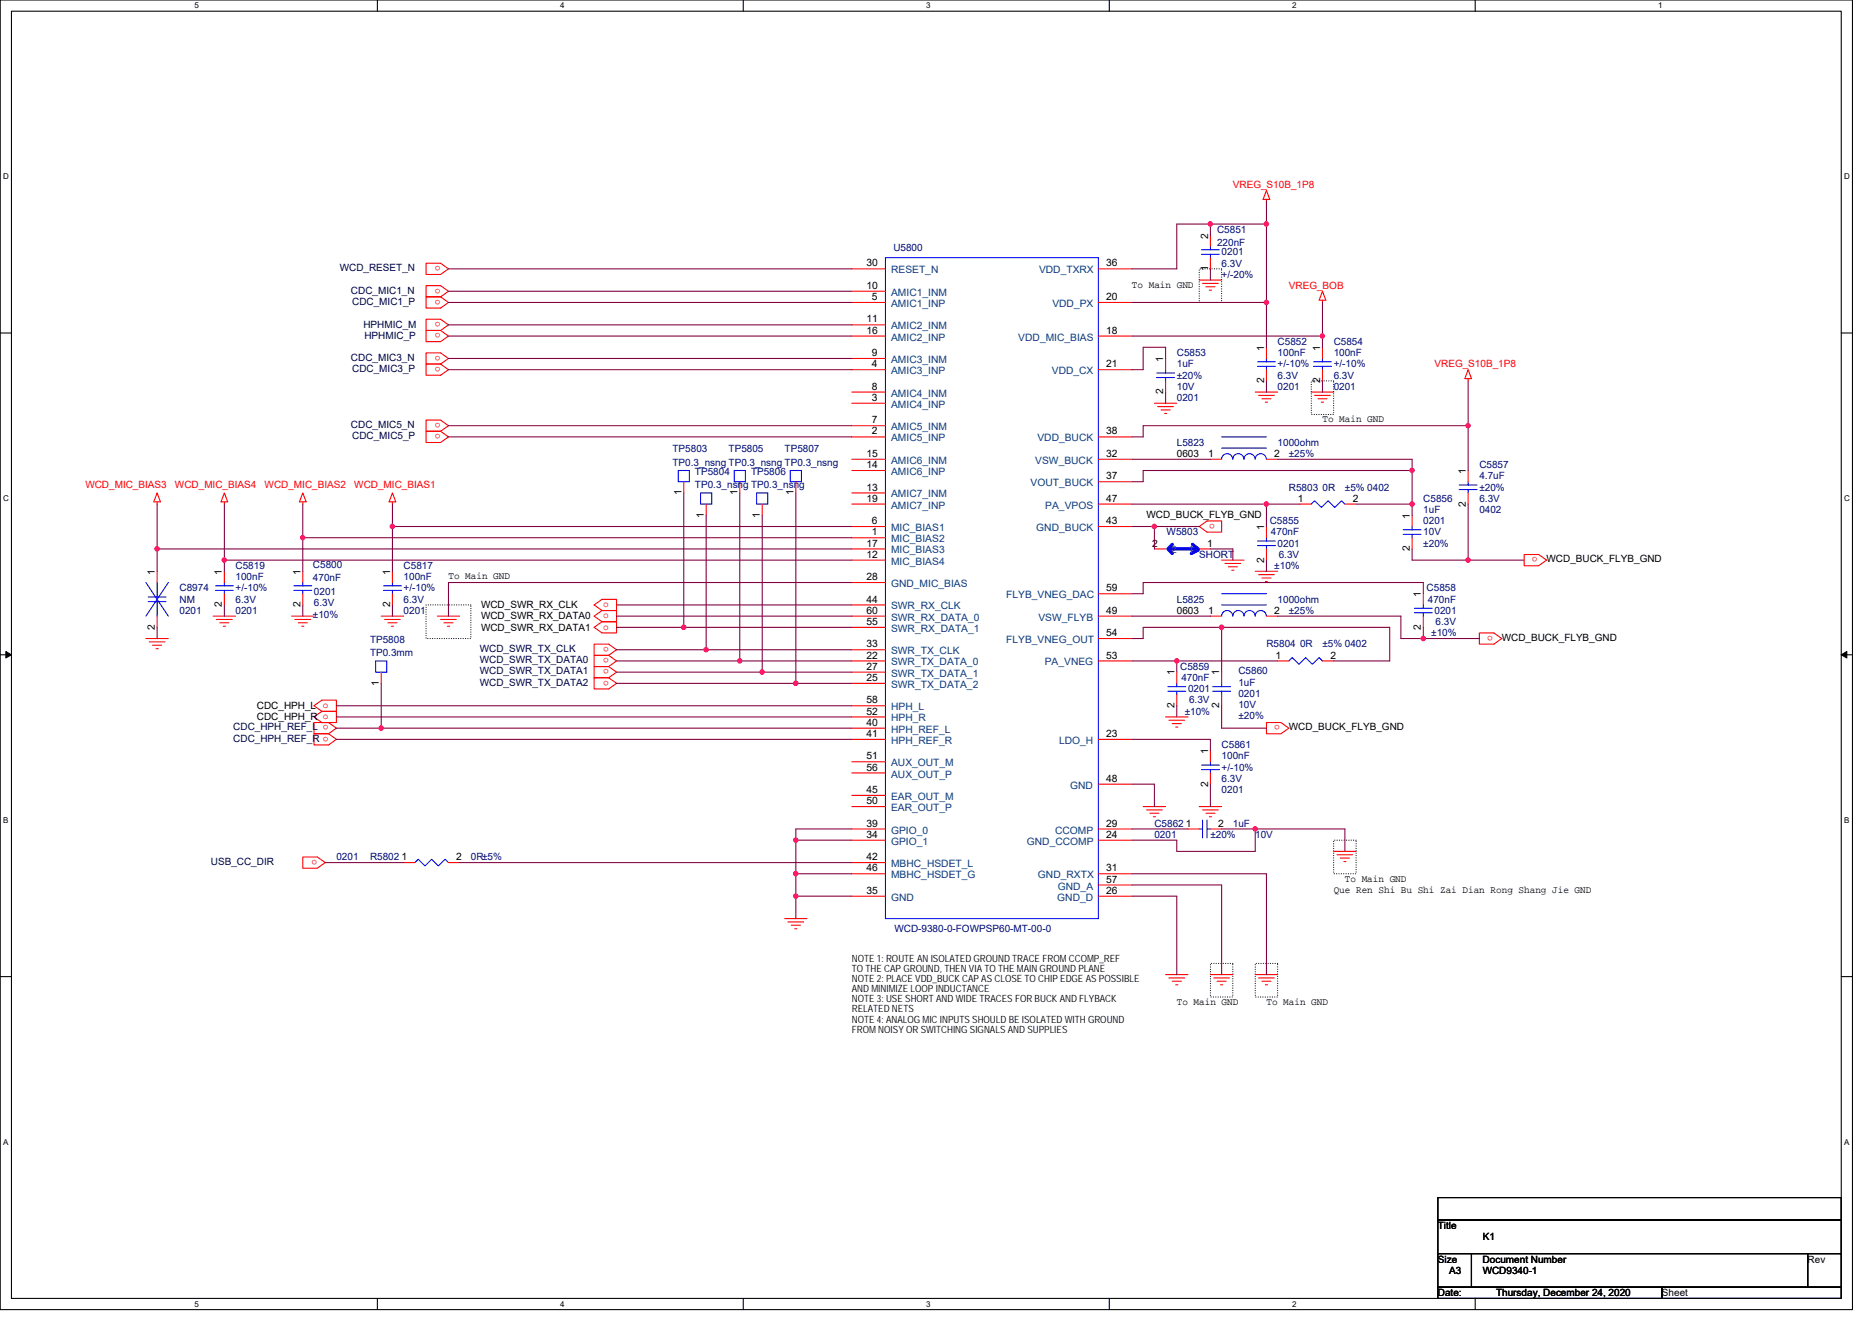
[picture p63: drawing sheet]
<svg xmlns="http://www.w3.org/2000/svg" width="297mm" height="210mm" viewBox="0 0 297 210" stroke-linecap="round" stroke-linejoin="round" font-family="sans-serif">
<defs><g id="words">
<g font-size="1.6" fill="#f00">
<text x="195.6" y="29.9">VREG_S10B_1P8</text>
<text x="69.9" y="42.2" transform="rotate(180 69.9 42.2)">o</text>
<text x="69.9" y="45.8" transform="rotate(180 69.9 45.8)">o</text>
<text x="69.9" y="47.6" transform="rotate(180 69.9 47.6)">o</text>
<text x="204.5" y="45.9">VREG_BOB</text>
<text x="69.9" y="51.1" transform="rotate(180 69.9 51.1)">o</text>
<text x="69.9" y="52.9" transform="rotate(180 69.9 52.9)">o</text>
<text x="69.9" y="56.5" transform="rotate(180 69.9 56.5)">o</text>
<text x="69.9" y="58.3" transform="rotate(180 69.9 58.3)">o</text>
<text x="227.6" y="58.3">VREG_S10B_1P8</text>
<text x="69.9" y="67.1" transform="rotate(180 69.9 67.1)">o</text>
<text x="69.9" y="68.9" transform="rotate(180 69.9 68.9)">o</text>
<text x="13.5" y="77.5">WCD_MIC_BIAS3</text>
<text x="27.8" y="77.5">WCD_MIC_BIAS4</text>
<text x="42" y="77.5">WCD_MIC_BIAS2</text>
<text x="56.2" y="77.5">WCD_MIC_BIAS1</text>
<text x="192.8" y="83.1" transform="rotate(180 192.8 83.1)">o</text>
<text x="244" y="88.5" transform="rotate(180 244 88.5)">o</text>
<text x="95.7" y="96.4">o</text>
<text x="95.7" y="98.1">o</text>
<text x="95.7" y="99.9">o</text>
<text x="236.9" y="100.9" transform="rotate(180 236.9 100.9)">o</text>
<text x="96.6" y="102.7" transform="rotate(180 96.6 102.7)">o</text>
<text x="96.6" y="104.5" transform="rotate(180 96.6 104.5)">o</text>
<text x="96.6" y="106.3" transform="rotate(180 96.6 106.3)">o</text>
<text x="96.6" y="108" transform="rotate(180 96.6 108)">o</text>
<text x="52.1" y="115.1" transform="rotate(180 52.1 115.1)">o</text>
<text x="52.1" y="116.9" transform="rotate(180 52.1 116.9)">o</text>
<text x="203.1" y="115.1" transform="rotate(180 203.1 115.1)">o</text>
<text x="50.4" y="136.5" transform="rotate(180 50.4 136.5)">o</text>
</g>
<g font-size="1.6" fill="#000080">
<text x="141.7" y="39.8">U5800</text>
<text x="193.1" y="37">C5851</text>
<text x="193.1" y="39.1">220nF</text>
<text x="193.8" y="40.5">0201</text>
<text x="193.8" y="42.3">6.3V</text>
<text x="193.8" y="44.1">+/-20%</text>
<text x="186.7" y="56.5">C5853</text>
<text x="186.7" y="58.3">1uF</text>
<text x="202.7" y="54.8">C5852</text>
<text x="202.7" y="56.5">100nF</text>
<text x="202.7" y="58.3">+/-10%</text>
<text x="211.6" y="54.8">C5854</text>
<text x="211.6" y="56.5">100nF</text>
<text x="211.6" y="58.3">+/-10%</text>
<text x="186.7" y="63.6">0201</text>
<text x="186.7" y="61.9">10V</text>
<text x="186.7" y="60.1">±20%</text>
<text x="202.7" y="61.9">0201</text>
<text x="202.7" y="60.1">6.3V</text>
<text x="211.6" y="61.9">0201</text>
<text x="211.6" y="60.1">6.3V</text>
<text x="106.7" y="71.8">TP5803</text>
<text x="115.6" y="71.8">TP5805</text>
<text x="124.5" y="71.8">TP5807</text>
<text x="186.7" y="70.8">L5823</text>
<text x="202.7" y="70.8">1000ohm</text>
<text x="106.7" y="74">TP0.3_nsng TP0.3_nsng TP0.3_nsng</text>
<text x="110.3" y="75.4">TP5804</text>
<text x="110.3" y="77.5">TP0.3_nsng TP0.3_nsng</text>
<text x="119.2" y="75.4">TP5806</text>
<text x="204.5" y="72.5">±25%</text>
<text x="204.5" y="77.9">R5803 0R</text>
<text x="213.4" y="77.9">±5% 0402</text>
<text x="234.7" y="74.3">C5857</text>
<text x="234.7" y="76.1">4.7uF</text>
<text x="234.7" y="77.9">±20%</text>
<text x="201.5" y="83.2">C5855</text>
<text x="225.8" y="79.7">C5856</text>
<text x="225.8" y="81.4">1uF</text>
<text x="225.8" y="83.2">0201</text>
<text x="234.7" y="81.4">0402</text>
<text x="234.7" y="79.7">6.3V</text>
<text x="185.1" y="85">W5803</text>
<text x="190.3" y="88.5">SHORT</text>
<text x="201.7" y="85">470nF</text>
<text x="202.7" y="86.8">0201</text>
<text x="202.9" y="88.5">6.3V</text>
<text x="225.8" y="85">10V</text>
<text x="225.8" y="86.8">±20%</text>
<text x="28.5" y="93.9">C8974</text>
<text x="28.5" y="95.7">NM</text>
<text x="37.4" y="90.3">C5819</text>
<text x="37.4" y="92.1">100nF</text>
<text x="37.4" y="95.7">6.3V</text>
<text x="37.4" y="93.9">+/-10%</text>
<text x="49.7" y="90.1">C5800</text>
<text x="49.7" y="92.3">470nF</text>
<text x="49.8" y="94.4">0201</text>
<text x="64" y="90.3">C5817</text>
<text x="64" y="92.1">100nF</text>
<text x="64" y="95.7">6.3V</text>
<text x="64" y="93.9">+/-10%</text>
<text x="186.7" y="95.7">L5825</text>
<text x="202.2" y="90.3">±10%</text>
<text x="202.7" y="95.7">1000ohm</text>
<text x="226.4" y="93.9">C5858</text>
<text x="226.6" y="95.7">470nF</text>
<text x="28.5" y="97.4">0201</text>
<text x="37.4" y="97.4">0201</text>
<text x="49.7" y="98.1">±10%</text>
<text x="49.8" y="96.2">6.3V</text>
<text x="64" y="97.4">0201</text>
<text x="204.5" y="97.4">±25%</text>
<text x="227.1" y="101">±10%</text>
<text x="227.6" y="97.4">0201</text>
<text x="227.8" y="99.2">6.3V</text>
<text x="58.7" y="102">TP5808</text>
<text x="58.7" y="104.2">TP0.3mm</text>
<text x="187.3" y="106.3">C5859</text>
<text x="196.5" y="107">C5860</text>
<text x="201" y="102.8">R5804 0R</text>
<text x="209.8" y="102.8">±5% 0402</text>
<text x="187.4" y="108.1">470nF</text>
<text x="188" y="113.4">±10%</text>
<text x="188.5" y="109.9">0201</text>
<text x="188.7" y="111.7">6.3V</text>
<text x="196.5" y="108.8">1uF</text>
<text x="196.5" y="110.6">0201</text>
<text x="196.5" y="112.4">10V</text>
<text x="193.8" y="118.8">C5861</text>
<text x="196.5" y="114.2">±20%</text>
<text x="193.8" y="120.5">100nF</text>
<text x="193.8" y="125.9">0201</text>
<text x="193.8" y="124.1">6.3V</text>
<text x="193.8" y="122.3">+/-10%</text>
<text x="183.2" y="131.2">C5862</text>
<text x="195.6" y="131.2">1uF</text>
<text x="53.4" y="136.5">0201</text>
<text x="58.7" y="136.5">R5802</text>
<text x="74.7" y="136.5">0R±5%</text>
<text x="183.2" y="133">0201</text>
<text x="192.1" y="133">±20%</text>
<text x="199.2" y="133">10V</text>
<text x="141.9" y="147.9">WCD-9380-0-FOWPSP60-MT-00-0</text>
</g>
<g font-size="1.6">
<text x="191.7" y="37.9" transform="rotate(-90 191.7 37.9)">2</text>
<text x="137.5" y="42.3">30</text>
<text x="137.5" y="45.8">10</text>
<text x="138.4" y="47.6">5</text>
<text x="175.5" y="42.3">36</text>
<text x="175.5" y="47.6">20</text>
<text x="179.6" y="45.7">To Main GND</text>
<text x="191.7" y="43.1" transform="rotate(-90 191.7 43.1)">1</text>
<text x="137.5" y="51.2">11</text>
<text x="137.5" y="53">16</text>
<text x="175.5" y="53">18</text>
<text x="138.4" y="56.5">9</text>
<text x="138.4" y="58.3">4</text>
<text x="175.5" y="58.3">21</text>
<text x="184.6" y="57.4" transform="rotate(-90 184.6 57.4)">1</text>
<text x="200.6" y="55.6" transform="rotate(-90 200.6 55.6)">1</text>
<text x="209.5" y="55.6" transform="rotate(-90 209.5 55.6)">1</text>
<text x="138.4" y="61.8">8</text>
<text x="138.4" y="63.6">3</text>
<text x="184.6" y="62.6" transform="rotate(-90 184.6 62.6)">2</text>
<text x="200.6" y="60.8" transform="rotate(-90 200.6 60.8)">2</text>
<text x="209.5" y="60.8" transform="rotate(-90 209.5 60.8)">2</text>
<text x="138.4" y="67.2">7</text>
<text x="138.4" y="69">2</text>
<text x="175.5" y="69">38</text>
<text x="209.8" y="67">To Main GND</text>
<text x="137.5" y="72.5">15</text>
<text x="137.5" y="74.3">14</text>
<text x="137.5" y="77.9">13</text>
<text x="175.5" y="76.1">37</text>
<text x="175.5" y="72.5">32</text>
<text x="186.7" y="72.5">0603</text>
<text x="191.7" y="72.5">1</text>
<text x="202.2" y="72.5">2</text>
<text x="232.6" y="75.2" transform="rotate(-90 232.6 75.2)">1</text>
<text x="108.1" y="78.6" transform="rotate(-90 108.1 78.6)">1</text>
<text x="111.7" y="82.2" transform="rotate(-90 111.7 82.2)">1</text>
<text x="117" y="78.6" transform="rotate(-90 117 78.6)">1</text>
<text x="120.6" y="82.2" transform="rotate(-90 120.6 82.2)">1</text>
<text x="125.9" y="78.6" transform="rotate(-90 125.9 78.6)">1</text>
<text x="137.5" y="79.6">19</text>
<text x="138.4" y="83.2">6</text>
<text x="175.5" y="79.6">47</text>
<text x="175.5" y="83.2">43</text>
<text x="181.9" y="82.1">WCD_BUCK_FLYB_GND</text>
<text x="205.9" y="79.6">1</text>
<text x="214.6" y="79.6">2</text>
<text x="223.7" y="82.3" transform="rotate(-90 223.7 82.3)">1</text>
<text x="232.6" y="80.4" transform="rotate(-90 232.6 80.4)">2</text>
<text x="137.5" y="86.7">17</text>
<text x="137.5" y="88.5">12</text>
<text x="138.4" y="85">1</text>
<text x="182.8" y="86.7">2</text>
<text x="191.5" y="86.7">1</text>
<text x="200.6" y="89.3" transform="rotate(-90 200.6 89.3)">2</text>
<text x="200.6" y="84.1" transform="rotate(-90 200.6 84.1)">1</text>
<text x="223.7" y="87.5" transform="rotate(-90 223.7 87.5)">2</text>
<text x="245.4" y="89.3">WCD_BUCK_FLYB_GND</text>
<text x="24.6" y="91.2" transform="rotate(-90 24.6 91.2)">1</text>
<text x="35.2" y="91.2" transform="rotate(-90 35.2 91.2)">1</text>
<text x="47.7" y="91.2" transform="rotate(-90 47.7 91.2)">1</text>
<text x="61.9" y="91.2" transform="rotate(-90 61.9 91.2)">1</text>
<text x="71.2" y="91.9">To Main GND</text>
<text x="137.5" y="92.1">28</text>
<text x="137.5" y="95.6">44</text>
<text x="175.5" y="93.9">59</text>
<text x="225.5" y="94.8" transform="rotate(-90 225.5 94.8)">1</text>
<text x="24.6" y="99.9" transform="rotate(-90 24.6 99.9)">2</text>
<text x="35.2" y="96.4" transform="rotate(-90 35.2 96.4)">2</text>
<text x="47.7" y="96.4" transform="rotate(-90 47.7 96.4)">2</text>
<text x="61.9" y="96.4" transform="rotate(-90 61.9 96.4)">2</text>
<text x="76.3" y="96.5">WCD_SWR_RX_CLK</text>
<text x="76.3" y="98.3">WCD_SWR_RX_DATA0</text>
<text x="76.3" y="100.1">WCD_SWR_RX_DATA1</text>
<text x="137.5" y="97.4">60</text>
<text x="137.5" y="99.2">55</text>
<text x="175.5" y="97.4">49</text>
<text x="175.5" y="101">54</text>
<text x="186.7" y="97.4">0603</text>
<text x="191.7" y="97.4">1</text>
<text x="202.2" y="97.4">2</text>
<text x="225.5" y="99.9" transform="rotate(-90 225.5 99.9)">2</text>
<text x="238.3" y="101.7">WCD_BUCK_FLYB_GND</text>
<text x="137.5" y="102.7">33</text>
<text x="137.5" y="104.5">22</text>
<text x="137.5" y="106.3">27</text>
<text x="175.5" y="104.5">53</text>
<text x="186.3" y="107.2" transform="rotate(-90 186.3 107.2)">1</text>
<text x="193.5" y="107.2" transform="rotate(-90 193.5 107.2)">1</text>
<text x="202.4" y="104.5">1</text>
<text x="211.1" y="104.5">2</text>
<text x="40.8" y="112.5">CDC_HPH_L o</text>
<text x="60.1" y="108.8" transform="rotate(-90 60.1 108.8)">1</text>
<text x="137.5" y="108.1">25</text>
<text x="137.5" y="111.6">58</text>
<text x="137.5" y="113.4">52</text>
<text x="186.3" y="112.4" transform="rotate(-90 186.3 112.4)">2</text>
<text x="193.5" y="112.4" transform="rotate(-90 193.5 112.4)">2</text>
<text x="40.8" y="114.3">CDC_HPH_R o</text>
<text x="137.5" y="115.2">40</text>
<text x="137.5" y="117">41</text>
<text x="175.5" y="117">23</text>
<text x="191.7" y="119.7" transform="rotate(-90 191.7 119.7)">1</text>
<text x="204.5" y="115.9">WCD_BUCK_FLYB_GND</text>
<text x="137.5" y="120.5">51</text>
<text x="137.5" y="122.3">56</text>
<text x="137.5" y="125.9">45</text>
<text x="175.5" y="124.1">48</text>
<text x="191.7" y="124.8" transform="rotate(-90 191.7 124.8)">2</text>
<text x="137.5" y="127.6">50</text>
<text x="137.5" y="131.2">39</text>
<text x="175.5" y="131.2">29</text>
<text x="188.1" y="131.2">1</text>
<text x="193.3" y="131.2">2</text>
<text x="63.7" y="136.5">1</text>
<text x="72.4" y="136.5">2</text>
<text x="137.5" y="133">34</text>
<text x="137.5" y="136.5">42</text>
<text x="175.5" y="133">24</text>
<text x="137.5" y="138.3">46</text>
<text x="137.5" y="141.9">35</text>
<text x="175.5" y="138.3">31</text>
<text x="175.5" y="141.9">26</text>
<text x="175.5" y="140.1">57</text>
<text x="211.6" y="141.7">Que Ren Shi Bu Shi Zai Dian Rong Shang Jie GND</text>
<text x="213.4" y="139.9">To Main GND</text>
<text x="135.2" y="152.7">NOTE 1: ROUTE AN ISOLATED GROUND TRACE FROM CCOMP_REF</text>
<text x="135.2" y="154.3">TO THE CAP GROUND, THEN VIA TO THE MAIN GROUND PLANE</text>
<text x="135.2" y="155.9">NOTE 2: PLACE VDD_BUCK CAP AS CLOSE TO CHIP EDGE AS POSSIBLE</text>
<text x="135.2" y="157.5">AND MINIMIZE LOOP INDUCTANCE</text>
<text x="135.2" y="159.1">NOTE 3: USE SHORT AND WIDE TRACES FOR BUCK AND FLYBACK</text>
<text x="135.2" y="160.7">RELATED NETS</text>
<text x="186.7" y="159.5">To Main GND</text>
<text x="201" y="159.5">To Main GND</text>
<text x="135.2" y="162.3">NOTE 4: ANALOG MIC INPUTS SHOULD BE ISOLATED WITH GROUND</text>
<text x="135.2" y="163.9">FROM NOISY OR SWITCHING SIGNALS AND SUPPLIES</text>
<text x="228.1" y="195.1">Title</text>
<text x="235.3" y="196.8">K1</text>
<text x="228.1" y="200.4">Size</text>
<text x="229.9" y="202.2">A3</text>
<text x="235.3" y="200.4">Document Number</text>
<text x="235.3" y="202.2">WCD9340-1</text>
<text x="286.8" y="200.4">Rev</text>
<text x="228.1" y="205.7">Date:</text>
<text x="237.4" y="205.7">Thursday, December 24, 2020</text>
<text x="263.7" y="205.7">Sheet</text>
</g>
<g font-size="1.6" fill="#000040">
<text x="53.9" y="43">WCD_RESET_N</text>
<text x="55.7" y="46.6">CDC_MIC1_N</text>
<text x="55.9" y="48.4">CDC_MIC1_P</text>
<text x="57.7" y="52.1">HPHMIC_M</text>
<text x="57.8" y="53.9">HPHMIC_P</text>
<text x="55.7" y="57.3">CDC_MIC3_N</text>
<text x="55.9" y="59">CDC_MIC3_P</text>
<text x="55.7" y="67.9">CDC_MIC5_N</text>
<text x="55.9" y="69.7">CDC_MIC5_P</text>
<text x="76.1" y="103.5">WCD_SWR_TX_CLK</text>
<text x="76.1" y="105.3">WCD_SWR_TX_DATA0</text>
<text x="76.1" y="107">WCD_SWR_TX_DATA1</text>
<text x="76.1" y="108.8">WCD_SWR_TX_DATA2</text>
<text x="37" y="115.9">CDC_HPH_REF_L</text>
<text x="37" y="117.7">CDC_HPH_REF_R</text>
<text x="33.5" y="137.3">USB_CC_DIR</text>
</g>
<g font-size="1.6" fill="#004080">
<text x="141.4" y="43.4">RESET_N</text>
<text x="141.4" y="46.9">AMIC1_INM</text>
<text x="164.9" y="43.4">VDD_TXRX</text>
<text x="141.4" y="48.7">AMIC1_INP</text>
<text x="141.4" y="52.3">AMIC2_INM</text>
<text x="167" y="48.7">VDD_PX</text>
<text x="141.4" y="54.1">AMIC2_INP</text>
<text x="141.4" y="57.6">AMIC3_INM</text>
<text x="141.4" y="59.4">AMIC3_INP</text>
<text x="161.6" y="54.1">VDD_MIC_BIAS</text>
<text x="166.9" y="59.4">VDD_CX</text>
<text x="141.4" y="62.9">AMIC4_INM</text>
<text x="141.4" y="64.7">AMIC4_INP</text>
<text x="141.4" y="68.3">AMIC5_INM</text>
<text x="141.4" y="70.1">AMIC5_INP</text>
<text x="164.6" y="70.1">VDD_BUCK</text>
<text x="141.4" y="73.6">AMIC6_INM</text>
<text x="141.4" y="75.4">AMIC6_INP</text>
<text x="163.5" y="77.2">VOUT_BUCK</text>
<text x="164.3" y="73.6">VSW_BUCK</text>
<text x="141.4" y="79">AMIC7_INM</text>
<text x="141.4" y="80.7">AMIC7_INP</text>
<text x="165.9" y="80.7">PA_VPOS</text>
<text x="141.4" y="84.3">MIC_BIAS1</text>
<text x="141.4" y="86.1">MIC_BIAS2</text>
<text x="141.4" y="87.8">MIC_BIAS3</text>
<text x="141.4" y="89.6">MIC_BIAS4</text>
<text x="164.4" y="84.3">GND_BUCK</text>
<text x="185.8" y="87.8">2</text>
<text x="188.5" y="87.8">1</text>
<text x="141.4" y="93.2">GND_MIC_BIAS</text>
<text x="159.7" y="95">FLYB_VNEG_DAC</text>
<text x="141.4" y="96.7">SWR_RX_CLK</text>
<text x="141.4" y="98.5">SWR_RX_DATA_0</text>
<text x="141.4" y="100.3">SWR_RX_DATA_1</text>
<text x="164.8" y="98.5">VSW_FLYB</text>
<text x="141.4" y="103.8">SWR_TX_CLK</text>
<text x="141.4" y="105.6">SWR_TX_DATA_0</text>
<text x="141.4" y="107.4">SWR_TX_DATA_1</text>
<text x="159.7" y="102.1">FLYB_VNEG_OUT</text>
<text x="165.8" y="105.6">PA_VNEG</text>
<text x="141.4" y="109.2">SWR_TX_DATA_2</text>
<text x="141.4" y="112.7">HPH_L</text>
<text x="141.4" y="114.5">HPH_R</text>
<text x="141.4" y="116.3">HPH_REF_L</text>
<text x="141.4" y="118.1">HPH_REF_R</text>
<text x="168" y="118.1">LDO_H</text>
<text x="141.4" y="121.6">AUX_OUT_M</text>
<text x="141.4" y="123.4">AUX_OUT_P</text>
<text x="169.8" y="125.2">GND</text>
<text x="141.4" y="127">EAR_OUT_M</text>
<text x="141.4" y="128.7">EAR_OUT_P</text>
<text x="141.4" y="132.3">GPIO_0</text>
<text x="141.4" y="134.1">GPIO_1</text>
<text x="141.4" y="137.6">MBHC_HSDET_L</text>
<text x="162.9" y="134.1">GND_CCOMP</text>
<text x="167.4" y="132.3">CCOMP</text>
<text x="141.4" y="139.4">MBHC_HSDET_G</text>
<text x="141.4" y="143">GND</text>
<text x="164.7" y="139.4">GND_RXTX</text>
<text x="167.8" y="143">GND_D</text>
<text x="167.8" y="141.2">GND_A</text>
</g>
<g font-size="1.3">
<text x="30.8" y="1.3">5</text>
<text x="88.9" y="1.3">4</text>
<text x="147" y="1.3">3</text>
<text x="205" y="1.3">2</text>
<text x="263.1" y="1.3">1</text>
<text x=".5" y="28.4">D</text>
<text x="292.6" y="28.4">D</text>
<text x=".5" y="79.5">C</text>
<text x="292.6" y="79.5">C</text>
<text x=".5" y="130.6">B</text>
<text x="292.6" y="130.6">B</text>
<text x=".5" y="181.7">A</text>
<text x="292.6" y="181.7">A</text>
<text x="30.8" y="207.4">5</text>
<text x="88.9" y="207.4">4</text>
<text x="147" y="207.4">3</text>
<text x="205" y="207.4">2</text>
</g>
</g></defs>
<path d="M0 0h293.9v207.9h-293.9zM1.8 1.8h290.4v204.3h-290.4z" fill="none" stroke="#000" stroke-width=".17"/>
<g fill="#fff">
<path d="M30.8 .2h.7v1.4h-.7z"/>
<path d="M30.8 206.3h.7v1.4h-.7z"/>
</g>
<path d="M59.9 0v1.8M59.9 206.1v1.8" fill="none" stroke="#000" stroke-width=".17"/>
<g fill="#fff">
<path d="M88.9 .2h.7v1.4h-.7z"/>
<path d="M88.9 206.3h.7v1.4h-.7z"/>
</g>
<path d="M117.9 0v1.8M117.9 206.1v1.8" fill="none" stroke="#000" stroke-width=".17"/>
<g fill="#fff">
<path d="M147 .2h.7v1.4h-.7z"/>
<path d="M147 206.3h.7v1.4h-.7z"/>
</g>
<path d="M176 0v1.8M176 206.1v1.8" fill="none" stroke="#000" stroke-width=".17"/>
<g fill="#fff">
<path d="M205 .2h.7v1.4h-.7z"/>
<path d="M205 206.3h.7v1.4h-.7z"/>
</g>
<path d="M234.1 0v1.8M234.1 206.1v1.8" fill="none" stroke="#000" stroke-width=".17"/>
<g fill="#fff">
<path d="M263.1 .2h.7v1.4h-.7z"/>
<path d="M.5 27.3h.9v1.4h-.9z"/>
<path d="M292.6 27.3h.9v1.4h-.9z"/>
<path d="M.5 78.4h.9v1.4h-.9z"/>
<path d="M292.6 78.4h.9v1.4h-.9z"/>
</g>
<path d="M0 52.9h1.8M292.2 52.9h1.7" fill="none" stroke="#000" stroke-width=".17"/>
<g fill="#fff">
<path d="M.5 129.5h.8v1.4h-.8z"/>
<path d="M292.6 129.5h.9v1.4h-.9z"/>
</g>
<path d="M0 103.9h1.8M292.2 103.9h1.7" fill="none" stroke="#000" stroke-width=".17"/>
<path d="M.9 103.4l.9 .5-.9 .5zM292.2 103.9l.8-.5v1z" fill="#000" stroke="#000" stroke-width=".16"/>
<g fill="#fff">
<path d="M.5 180.5h.8v1.4h-.8z"/>
<path d="M292.6 180.5h.9v1.4h-.9z"/>
</g>
<path d="M0 155h1.8M292.2 155h1.7M228.2 190.1h64v3.5h-64zM228.2 193.6h64v5.4h-64zM228.2 199h5.3v5.3h-5.3zM233.5 199h53.3v5.3h-53.3zM286.8 199h5.4v5.3h-5.4zM228.2 204.3h35.5v1.8h-35.5zM263.7 204.3h28.5v1.8h-28.5z" fill="none" stroke="#000" stroke-width=".17"/>
<path d="M190.3 42.7h3.5v5.3h-3.5zM208.1 60.5h3.5v5.3h-3.5zM67.6 96h7.1v5.3h-7.1zM211.6 133.3h3.6v5.4h-3.6zM192.1 152.9h3.5v5.3h-3.5zM199.2 152.9h3.5v5.3h-3.5z" fill="none" stroke="#000" stroke-width=".17" stroke-dasharray="0 .3"/>
<g fill="none" stroke="#f00" stroke-width=".17">
<path d="M192.1 37.3v1.8M201 30.2l.5 1.4h-1.1zM201 31.6v.4M67.6 41.8h2.3l1.3 .9-1.3 .9h-2.3zM67.6 50.7h2.3l1.3 .9-1.3 .9h-2.3zM67.6 52.5h2.3l1.3 .8-1.3 .9h-2.3zM67.6 45.3h2.3l1.3 .9-1.3 .9h-2.3zM67.6 47.1h2.3l1.3 .9-1.3 .9h-2.3zM67.6 56h2.3l1.3 .9-1.3 .9h-2.3zM67.6 57.8h2.3l1.3 .9-1.3 .9h-2.3zM135.2 42.7h5.3M135.2 46.2h5.3"/>
<path d="M135.2 48h5.3M135.2 51.6h5.3M135.2 53.3h5.3M135.2 56.9h5.3M135.2 58.7h5.3M174.3 42.7h5.3M174.3 48h5.3M174.3 53.3h5.3M174.3 58.7h5.3M185 56.9v1.8M190.3 44.4h3.5M190.8 45h2.5"/>
<path d="M191.3 45.5h1.5M191.9 46.1h.3M192.1 40.9v1.8M201 55.1v1.8M201 58.7v1.8M209.8 46.2l.6 1.4h-1.1zM209.8 47.6v.4M209.8 55.1v1.8M209.8 58.7v1.8M233 58.7l.5 1.4h-1.1zM24.9 78.2l.6 1.5h-1.1zM24.9 79.7v.3"/>
<path d="M35.6 78.2l.5 1.5h-1zM35.6 79.7v.3M48 78.2l.6 1.5h-1.1zM48 79.7v.3M62.3 78.2l.5 1.5h-1.1zM62.3 79.7v.3M67.6 66.7h2.3l1.3 .9-1.3 .9h-2.3zM67.6 68.5h2.3l1.3 .8-1.3 .9h-2.3zM108.5 76.5v1.7M117.4 76.5v1.7M126.3 76.5v1.7M135.2 62.2h5.3"/>
<path d="M135.2 64h5.3M135.2 67.6h5.3M135.2 69.3h5.3M135.2 72.9h5.3M135.2 74.7h5.3M135.2 78.2h5.3M174.3 69.3h5.3M174.3 72.9h5.3M174.3 76.5h5.3M183.2 64h3.5M183.7 64.5h2.5M184.2 65.1h1.5"/>
<path d="M184.8 65.6h.3M185 60.5v1.7M192.1 72.9h1.7M199.2 62.2h3.5M199.7 62.8h2.5M200.2 63.3h1.5M200.8 63.8h.3M201 72.9h1.7M208.1 62.2h3.5M208.6 62.8h2.5M209.1 63.3h1.5M209.7 63.8h.3"/>
<path d="M233 60.1v.4M233 74.7v1.8M233 78.2v1.8M24.9 90.7v1.8M24.9 97.8v1.8M33.8 97.8h3.6M34.4 98.3h2.4M34.9 98.8h1.4M35.4 99.4h.4M35.6 90.7v1.8M35.6 94.2v1.8M46.3 97.8h3.5"/>
<path d="M46.8 98.3h2.5M47.3 98.8h1.5M47.9 99.4h.3M48 90.7v1.8M48 94.2v1.8M60.5 97.8h3.5M61 98.3h2.5M61.5 98.8h1.5M62.1 99.4h.3M62.3 90.7v1.8M62.3 94.2v1.8M69.4 97.8h3.5"/>
<path d="M69.9 98.3h2.5M70.4 98.8h1.5M71 99.4h.3M94.3 96l1.2-.9h2.3v1.8h-2.3zM94.3 99.6l1.2-.9h2.3v1.8h-2.3zM95.5 96.9l-1.2 .9 1.2 .9M95.5 96.9h2.3v1.8h-2.3M112.1 80v1.8M120.9 80v1.8M135.2 80h5.3M135.2 83.6h5.3M135.2 85.3h5.3"/>
<path d="M135.2 87.1h5.3M135.2 88.9h5.3M135.2 92.5h5.3M135.2 96h5.3M135.2 97.8h5.3M135.2 99.6h5.3M174.3 80h5.3M174.3 83.6h5.3M174.3 94.2h5.3M174.3 97.8h5.3M183.2 87.1h1.8M190.3 83.6l1.2-.9h2.3v1.8h-2.3z"/>
<path d="M190.3 87.1h1.8M192.1 97.8h1.7M193.8 88.9h3.6M194.4 89.4h2.5M194.9 90h1.4M195.4 90.5h.4M199.2 90.7h3.5M199.7 91.2h2.5M200.2 91.7h1.5M200.8 92.3h.3M201 83.6v1.7M201 87.1v1.8"/>
<path d="M201 97.8h1.7M206.3 80h1.8M213.4 80h1.8M224.1 81.8v1.8M224.1 85.3v1.8M225.8 94.2v1.8M225.8 97.8v1.8M241.8 88h2.4l1.2 .9-1.2 .9h-2.4zM23.2 101.3h3.5M23.7 101.9h2.5M24.2 102.4h1.5M24.8 103h.3"/>
<path d="M49.8 114.7h2.3l1.3 .9-1.3 .9h-2.3zM49.8 116.5h2.3l1.3 .8-1.3 .9h-2.3zM49.8 112l1.3-.9h2.3v1.8h-2.3zM49.8 113.8l1.3-.9h2.3v1.8h-2.3zM60.5 106.7v1.8M94.3 102.2h2.3l1.2 .9-1.2 .9h-2.3zM94.3 107.6h2.3l1.2 .9-1.2 .8h-2.3zM96.6 104h-2.3v1.8h2.3M96.6 105.8h-2.3v1.8h2.3M96.6 104l1.2 .9-1.2 .9M96.6 105.8l1.2 .9-1.2 .9M135.2 103.1h5.3"/>
<path d="M135.2 104.9h5.3M135.2 106.7h5.3M135.2 108.5h5.3M135.2 112h5.3M135.2 113.8h5.3M135.2 115.6h5.3M135.2 117.3h5.3M174.3 101.3h5.3M174.3 104.9h5.3M174.3 117.3h5.3M185 113.8h3.5M185.5 114.3h2.5"/>
<path d="M186 114.9h1.4M186.6 115.4h.3M186.7 106.7v1.8M186.7 110.2v1.8M192.1 119.1v1.8M193.8 106.7v1.8M193.8 110.2v1.8M201 114.7h2.3l1.2 .9-1.2 .9h-2.3zM202.7 104.9h1.8M209.8 104.9h1.8M234.7 100.5h2.3l1.3 .8-1.3 .9h-2.3zM48 136h2.4l1.2 .9-1.2 .9h-2.4z"/>
<path d="M64 136.9h1.8M71.2 136.9h1.7M135.2 120.9h5.3M135.2 122.7h5.3M135.2 126.2h5.3M135.2 128h5.3M135.2 131.6h5.3M135.2 133.3h5.3M135.2 136.9h5.3M135.2 138.7h5.3M174.3 124.5h5.3M174.3 131.6h5.3"/>
<path d="M174.3 133.3h5.3M174.3 138.7h5.3M181.4 128h3.6M181.9 128.5h2.5M182.5 129.1h1.4M183 129.6h.3M188.5 131.6h1.8M190.3 128h3.5M190.8 128.5h2.5M191.3 129.1h1.5M191.9 129.6h.3M192.1 122.7v1.8"/>
<path d="M192.1 131.6h1.7M211.6 135.1h3.6M212.2 135.7h2.4M212.7 136.2h1.4M213.2 136.7h.4M124.5 145.8h3.6M125 146.3h2.5M125.6 146.9h1.4M126.1 147.4h.3M135.2 142.2h5.3M174.3 140.5h5.3M174.3 142.2h5.3"/>
<path d="M185 154.7h3.5M185.5 155.2h2.5M186 155.7h1.4M186.6 156.3h.3M192.1 154.7h3.5M192.6 155.2h2.5M193.1 155.7h1.5M193.7 156.3h.3M199.2 154.7h3.5M199.7 155.2h2.5M200.2 155.7h1.5M200.8 156.3h.3"/>
</g>
<g fill="none" stroke="#00f" stroke-width=".17">
<path d="M190.6 39.6h2.9M192.1 39.1v.5M140.5 40.9h33.8v104.9h-33.8zM183.5 59.2h2.9M183.5 59.9h2.9M185 58.7v.5M185 59.9v.6M190.6 40.4h2.9M192.1 40.4v.5M199.5 57.4h2.9M199.5 58.1h2.9M201 56.9v.5"/>
<path d="M201 58.1v.6M208.4 57.4h2.9M208.4 58.1h2.9M209.8 56.9v.5M209.8 58.1v.6M107.6 74.7h1.8v1.8h-1.8zM111.2 78.2h1.7v1.8h-1.7zM116.5 74.7h1.8v1.8h-1.8zM120.1 78.2h1.7v1.8h-1.7zM125.4 74.7h1.8v1.8h-1.8zM193.8 71.1h7.2M193.8 69.3h7.2"/>
<path d="M193.8 72.9a.88 .88 0 0 1 .9-.9 .88 .88 0 0 1 .9 .9 .89 .89 0 0 1 .9-.9 .89 .89 0 0 1 .9 .9 .89 .89 0 0 1 .9-.9 .89 .89 0 0 1 .9 .9M199.2 72.9a.88 .88 0 0 1 .9-.9 .88 .88 0 0 1 .8 .9M231.5 77h2.9M231.5 77.7h2.9M233 76.5v.5M233 77.7v.5M23.2 92.5l3.5 5.3M23.5 94.8h2.8M23.5 95.5h2.8M24.9 92.5v2.3M24.9 95.5v2.3M26.7 92.5l-3.5 5.3"/>
<path d="M34.2 93h2.8M34.2 93.7h2.8M35.6 92.5v.5M35.6 93.7v.5M46.6 93h2.9M46.6 93.7h2.9M48 92.5v.5M48 93.7v.5M60.9 93h2.8M60.9 93.7h2.8M62.3 92.5v.5M62.3 93.7v.5"/>
<path d="M193.8 96h7.2M193.8 94.2h7.2M193.8 97.8a.88 .88 0 0 1 .9-.9 .88 .88 0 0 1 .9 .9 .89 .89 0 0 1 .9-.9 .89 .89 0 0 1 .9 .9 .89 .89 0 0 1 .9-.9 .89 .89 0 0 1 .9 .9M199.2 97.8a.88 .88 0 0 1 .9-.9 .88 .88 0 0 1 .8 .9M199.5 85.9h2.9M199.5 86.6h2.9M201 85.3v.6M201 86.6v.5M208.1 80l.5-.5 1.1 1 1-1 1.1 1 1.1-1 .5 .5M222.6 84.1h2.9M222.6 84.8h2.9M224.1 83.6v.5"/>
<path d="M224.1 84.8v.5M224.4 96.5h2.9M224.4 97.3h2.9M225.8 96v.5M225.8 97.3v.5M59.6 104.9h1.8v1.8h-1.8zM185.3 109h2.8M185.3 109.7h2.8M186.7 108.5v.5M186.7 109.7v.5M192.4 109h2.9M192.4 109.7h2.9"/>
<path d="M193.8 108.5v.5M193.8 109.7v.5M204.5 104.9l.5-.5 1.1 1 1.1-1 1 1 1.1-1 .5 .5M65.8 136.9l.6-.5 1 1 1.1-1 1.1 1 1-1 .6 .5M190.3 131.6h.5M190.6 121.4h2.9M190.6 122.2h2.9M190.8 130.2v2.8M191.5 130.2v2.8M191.5 131.6h.6M192.1 120.9v.5M192.1 122.2v.5"/>
</g>
<path d="M185.3 87.1l.7 .7M185.8 87.1h4M186 86.4l-.5 .6M189.2 86.4l.9 .7M190.1 87.3l-1.1 .5" fill="none" stroke="#00f" stroke-width=".53"/>
<g fill="none" stroke="#800040" stroke-width=".17">
<path d="M192.1 35.6h8.9M192.1 35.6h-5.4v7.1h-7.1M192.1 35.6v1.7M201 35.6v12.4M201 32v3.6M71.2 42.7h64M71.2 51.6h64M71.2 53.3h64M71.2 46.2h64M71.2 48h64M71.2 56.9h64M71.2 58.7h64"/>
<path d="M179.6 48h21.4M179.6 53.3h30.2M185 56.9v-1.8h-3.6v3.6h-1.8M192.1 42.7v1.7M201 48v7.1M209.8 53.3v1.8M209.8 48v5.3M71.2 67.6h64M71.2 69.3h64M108.5 78.2v21.4M117.4 78.2v26.7M126.3 78.2v30.3"/>
<path d="M179.6 72.9h12.5M185 62.2v1.8M201 60.5v1.7M202.7 72.9h21.4v1.8M209.8 60.5v1.7M224.1 74.7h-42.7v1.8h-1.8M224.1 74.7v5.3M233 67.6v7.1M233 67.6h-51.6v1.7h-1.8M233 60.5v7.1M24.9 87.1h110.3M24.9 87.1v3.6"/>
<path d="M24.9 99.6v1.7M24.9 80v7.1M35.6 80v8.9M35.6 88.9v1.8M35.6 96v1.8M35.6 88.9h99.6M48 80v5.3M48 85.3v5.4M48 96v1.8M48 85.3h87.2M62.3 80v3.6M62.3 83.6h72.9"/>
<path d="M62.3 83.6v7.1M62.3 96v1.8M97.8 96h37.4M97.8 97.8h37.4M97.8 99.6h10.7M108.5 99.6h26.7M112.1 81.8v21.3M120.9 81.8v24.9M135.2 92.5h-64v5.3M179.6 83.6h3.6M179.6 80h21.4M179.6 94.2h1.8v-1.7h44.4v1.7"/>
<path d="M179.6 97.8h12.5M183.2 83.6v3.5M183.2 83.6h7.1M192.1 87.1h3.5v1.8M193.8 99.6h26.7v5.3h-8.9M201 80h5.3M201 80v3.6M201 88.9v1.8M202.7 97.8h19.6v3.5h3.5M215.2 80h8.9M224.1 80v1.8M224.1 87.1v1.8h8.9"/>
<path d="M225.8 99.6v1.7M233 80v8.9M233 88.9h8.8M53.4 112h81.8M53.4 113.8h81.8M53.4 115.6h7.1M53.4 117.3h81.8M60.5 108.5v7.1h74.7M97.8 103.1h14.3M97.8 104.9h19.6M97.8 106.7h23.1M97.8 108.5h28.5"/>
<path d="M112.1 103.1h23.1M117.4 104.9h17.8M120.9 106.7h14.3M126.3 108.5h8.9M179.6 104.9h7.1M179.6 101.3h1.8v-1.7h12.4v7.1M179.6 117.3h12.5v1.8M186.7 112v1.8M186.7 104.9v1.8M186.7 104.9h16M193.8 112v3.6h7.2M225.8 101.3h8.9"/>
<path d="M51.6 136.9h12.4M72.9 136.9h62.3M126.3 133.3v5.4M126.3 138.7v3.5M126.3 133.3h8.9M126.3 138.7h8.9M135.2 131.6h-8.9v1.7M179.6 138.7h21.4v16M179.6 131.6h8.9M179.6 124.5h3.6v3.5M192.1 124.5v3.5M193.8 131.6h5.4"/>
<path d="M199.2 131.6v3.5h-12.5v-1.7l-7.1-.1M199.2 131.6h14.2v3.5M126.3 142.2v3.6M126.3 142.2h8.9M179.6 142.2h7.1v12.5M179.6 140.5h14.2v14.2"/>
</g>
<g fill="#f0f" stroke="#f0f" stroke-width=".17">
<circle cx="62.3" cy="83.6" r=".35"/>
<circle cx="48" cy="85.3" r=".35"/>
<circle cx="112" cy="103.1" r=".35"/>
<circle cx="126.3" cy="133.3" r=".35"/>
<circle cx="126.3" cy="138.7" r=".35"/>
<circle cx="126.3" cy="142.2" r=".35"/>
<circle cx="192.1" cy="35.5" r=".35"/>
<circle cx="200.9" cy="35.5" r=".35"/>
<circle cx="200.9" cy="48" r=".35"/>
<circle cx="209.8" cy="53.3" r=".35"/>
<circle cx="232.9" cy="67.6" r=".35"/>
<circle cx="224.1" cy="74.7" r=".35"/>
<circle cx="200.9" cy="80" r=".35"/>
<circle cx="183.2" cy="83.6" r=".35"/>
<circle cx="224.1" cy="80" r=".35"/>
<circle cx="232.9" cy="88.9" r=".35"/>
<circle cx="186.7" cy="104.9" r=".35"/>
<circle cx="193.8" cy="99.6" r=".35"/>
<circle cx="225.8" cy="101.3" r=".35"/>
<circle cx="199.2" cy="131.6" r=".35"/>
<circle cx="35.6" cy="88.9" r=".35"/>
<circle cx="24.9" cy="87.1" r=".35"/>
<circle cx="108.5" cy="99.6" r=".35"/>
<circle cx="117.4" cy="104.9" r=".35"/>
<circle cx="120.9" cy="106.7" r=".35"/>
<circle cx="126.3" cy="108.4" r=".35"/>
<circle cx="60.5" cy="115.6" r=".35"/>
</g>
<use href="#words"/>
</svg>
